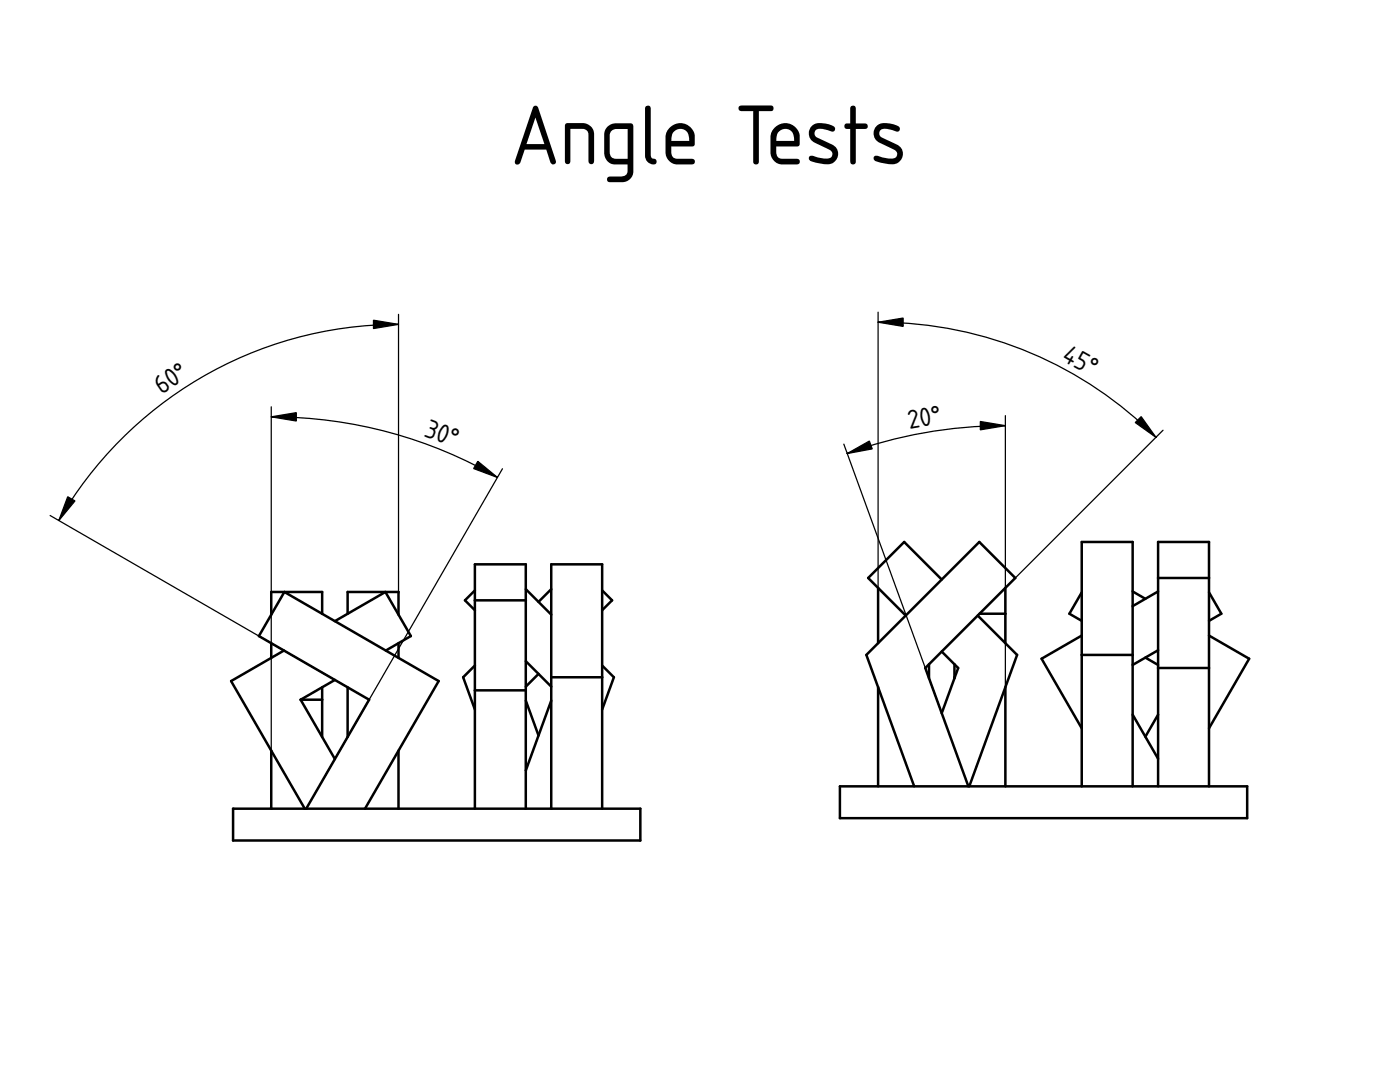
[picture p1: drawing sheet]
<svg xmlns="http://www.w3.org/2000/svg" width="279mm" height="216mm" viewBox="0 0 279 216" stroke-linecap="round" stroke-linejoin="round" font-family="sans-serif">
<defs><g id="words">
<text font-size="15.9" x="102" y="32.8">Angle Tests</text>
<g font-size="5">
<text x="211.7" y="71.7" transform="rotate(29 211.7 71.7)">45°</text>
<text x="32.3" y="78.9" transform="rotate(-34 32.3 78.9)">60°</text>
<text x="84.5" y="87" transform="rotate(21 84.5 87)">30°</text>
<text x="181.5" y="85.5" transform="rotate(-10 181.5 85.5)">20°</text>
</g>
</g></defs>
<g fill="none" stroke="#000" stroke-width=".5">
<path d="M94.8 117.8l-2 2 2 2M94.8 119.8h10.1M104.9 117.6l5.1 5M110 117.6l-2.5 2.5M120.2 117.8l2 2-2 2M54.1 128.3v3M56.7 129.8l-10.6 6.1 14.7 25.5M60 139.6l6.8 11.9M60 139.6h4.3M64.3 122.5v-4.4h-10.2v4.6M64.3 137.1v10M66.8 123.9l10.1-5.8 5.1 8.8-5 2.9"/>
<path d="M66.8 135.7l-6.8 3.9M69.4 122.5v-4.4h10.1v4.6M69.4 137.1v10M79.5 128.3v3M94.8 137.7h10.1M94.8 132.8l-2.4 2.3 2.4 6.5M104.9 131.9l5.1 5.1M104.9 139.8l2.6 7M107.5 134.5l-2.6 2.5M110 135.1h10.2M110 139.8l-5.1 13.9M120.2 132.8l2.3 2.3-2.3 6.5"/>
<path d="M54.1 149.8v11.6M79.5 149.8v11.6M46.5 161.4h81.3v6.3h-81.3zM61.1 161.4l12.6-21.8-22-12.7 5.1-8.8 30.7 17.8-14.7 25.5M94.8 161.4v-48.8h10.1v48.8M110 161.4v-48.8h10.2v48.8"/>
</g>
<path d="M79.5 64.7a78.2 78.2 0 0 0-67.8 39.2M79.5 62.7v55.4M54.1 83.2a89.9 89.9 0 0 1 45.2 12.1M54.1 81.2v68.6M100.3 93.5l-35.9 62.2M10 102.9l58.8 33.9" fill="none" stroke="#000" stroke-width=".25"/>
<path d="M74.5 63.9l5 .8-5 .9zM54.1 83.2l5-.9v1.7zM95.4 92l3.9 3.3-4.8-1.8zM13.5 99.1l1.5 .9-3.3 3.9z" fill="#000" stroke="#000" stroke-width=".25"/>
<g fill="#fff">
<path d="M175.2 137.1l7.2 19.8h-7.2z"/>
<path d="M200.6 137.1v19.8h-7.2z"/>
<path d="M175.2 117.3l5.6 5.5-5.6 5.5z"/>
<path d="M200.6 117.3v5.2h-5.1z"/>
<path d="M231.1 142.6v8.8l-2.5-4.4z"/>
<path d="M215.9 118.2v5.7l-2.5-1.4z"/>
<path d="M241.3 118.2l2.4 4.3-2.4 1.4z"/>
<path d="M226 118l2.6 1.5-2.6 1.5z"/>
<path d="M228.6 131.2l2.5-1.5v3z"/>
<path d="M184.7 133.3l.7-.8v2.8z"/>
<path d="M190.5 132.5l.7 .8-.7 1.9z"/>
<path d="M190.5 135.2v.1z"/>
<path d="M173.3 115.3l7.1-7.2 7.5 7.5 7.5-7.5 7.2 7.2-2 2v11l2.4 2.4-2.4 6.4v19.8h15.3v-11.6l-8-13.9 8-4.6v-2.9l-2.5-1.4 2.5-4.3v-10.1h10.1v9.9l2.6 1.5 2.5-1.5v-9.9h10.2v10.1l2.4 4.3-2.4 1.4v2.9l8 4.6-8 13.9v11.6h7.6v6.4h-81.3v-6.4h7.6v-19.8l-2.3-6.4 2.3-2.4v-11z" fill-rule="evenodd"/>
<path d="M172.9 130.7l22.5-22.6 7.2 7.2-17.9 18 8.6 23.6h-10.9z" fill-rule="evenodd"/>
<path d="M167.6 156.9h81.3v6.4h-81.3z" fill-rule="evenodd"/>
<path d="M195.1 122.8l7.9 7.9-9.6 26.2h-.1l-5.4-14.6 3.3-9-3.3-3.3z" fill-rule="evenodd"/>
<path d="M215.9 130.7h10.1v26.2h-10.1z" fill-rule="evenodd"/>
<path d="M231.1 133.3h10.2v23.6h-10.2z" fill-rule="evenodd"/>
<path d="M215.9 108.1h10.1v22.6h-10.1z" fill-rule="evenodd"/>
<path d="M231.1 115.3h10.2v18h-10.2z" fill-rule="evenodd"/>
<path d="M173.3 115.3l7.1-7.2 7.5 7.5-7.1 7.2z" fill-rule="evenodd"/>
<path d="M207.9 131.4l8-4.6v18.5z" fill-rule="evenodd"/>
<path d="M241.3 126.8l8 4.6-8 13.9z" fill-rule="evenodd"/>
<path d="M231.1 108.1h10.2v7.2h-10.2z" fill-rule="evenodd"/>
<path d="M226 132.7l2.6-1.5 2.5 1.5v9.9l-2.5 4.4-2.6-4.4z" fill-rule="evenodd"/>
<path d="M226 121l5.1-3v11.7l-5.1 3z" fill-rule="evenodd"/>
<path d="M226 142.6l5.1 8.8v5.5h-5.1z" fill-rule="evenodd"/>
<path d="M187.9 130l2.6 2.5v2.8l-2.6 7-2.5-7v-2.8z" fill-rule="evenodd"/>
<path d="M195.1 122.8l.4-.3h5.1v5.8z" fill-rule="evenodd"/>
</g>
<g fill="none" stroke="#000" stroke-width=".5">
<path d="M175.2 117.3v11M187.9 115.6l-7.5-7.5-7.1 7.2 7.5 7.5M200.6 117.3v11M215.9 118.2l-2.5 4.3 2.5 1.4M226 118l2.6 1.5M231.1 118l-5.1 3M231.1 115.3h10.2M241.3 118.2l2.4 4.3-2.4 1.4M175.2 137.1v19.8M185.4 132.5v2.8M187.9 130l3.3 3.3-3.3 9M190.5 132.5v2.8"/>
<path d="M190.5 135.2h.1M195.1 122.8l7.9 7.9-9.6 26.2M195.5 122.5h5.1M200.6 137.1v19.8M215.9 130.7h10.1M215.9 126.8l-8 4.6 8 13.9M228.6 131.2l2.5 1.5M231.1 133.3h10.2M231.1 129.7l-5.1 3M241.3 126.8l8 4.6-8 13.9M167.6 156.9h81.3v6.4h-81.3zM182.4 156.9l-9.5-26.2 22.5-22.6 7.2 7.2-17.9 18 8.6 23.6"/>
<path d="M215.9 156.9v-48.8h10.1v48.8M226 142.6l5.1 8.8M231.1 156.9v-48.8h10.2v48.8M231.1 142.6l-2.5 4.4"/>
</g>
<path d="M175.2 64.3a78.2 78.2 0 0 1 55.5 23M175.2 62.3v55M168.4 88.6l19.4 53.2M200.6 84.9a92.1 92.1 0 0 0-31.6 5.6M200.6 82.9v54.2M232.1 85.8l-44.2 44.2" fill="none" stroke="#000" stroke-width=".25"/>
<path d="M175.2 64.3l5-.8v1.6zM169.1 90.5l4.4-2.5 .6 1.6zM195.6 84.1l5 .8-5 .9zM226.6 84.3l1.1-1.2 3 4.2z" fill="#000" stroke="#000" stroke-width=".25"/>
<use href="#words"/>
</svg>
